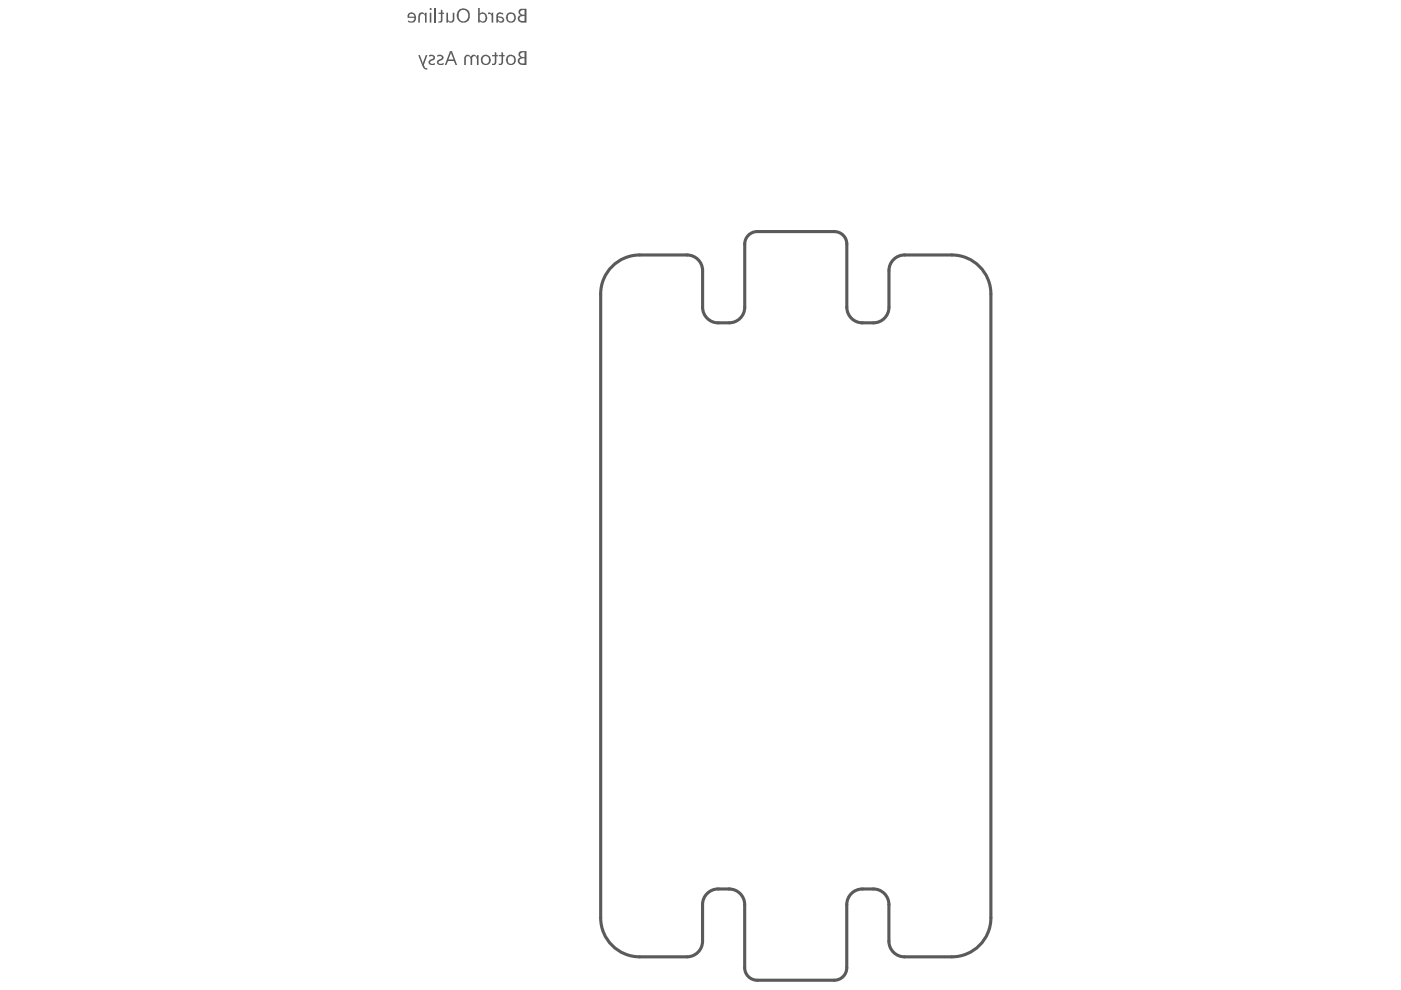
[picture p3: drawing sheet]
<svg xmlns="http://www.w3.org/2000/svg" width="297mm" height="210mm" viewBox="0 0 297 210" stroke-linecap="round" stroke-linejoin="round" font-family="sans-serif">
<g fill="none" stroke="#5a5a5a" stroke-width=".66">
<path d="M135.6 54.1h10.1M149 57.4v7.7M157.9 51.7v13.4M160.5 49.1h16.4M179.5 51.8v13.3M188.5 57.4v7.7M191.8 54.1h10M127.4 62.3v132.3M152.3 68.4h2.3M182.8 68.4h2.4M210.1 62.4v132.2M149 191.8v7.8"/>
<path d="M152.3 188.5h2.4M157.9 191.8v13.4M179.5 191.8v13.4M182.8 188.5h2.4M188.5 191.8v7.8M135.6 202.9h10M160.5 207.8h16.4M191.8 202.9h10"/>
</g>
<g fill="#5a5a5a">
<path d="M103.5 2.7h.5l.2 .4v-.4h.4v2.1h-.4v-1.1a.55 .55 0 0 0-.1-.6 .55 .55 0 0 0-.6-.1z"/>
<path d="M94.6 2.7h.4v1.2a.53 .53 0 0 0 .5 .6 .53 .53 0 0 0 .5-.6v-1.2h.3v1.3a.72 .72 0 0 1-.4 .8 .72 .72 0 0 1-.9-.3v.3h-.4z"/>
<path d="M93.5 2l.3 .2v.5h.3v.2h-.3l-.1 1.7-.2 .2h-.5v-.3a.31 .31 0 0 0 .4 0 .31 .31 0 0 0 .1-.4v-1.2h-.5v-.2h.5z"/>
<path d="M110.3 2.4l.2-.2 .7-.1v1l-.8-.2zM110.3 3.5l.9-.1v1.1h-.4a.55 .55 0 0 1-.6-.3 .55 .55 0 0 1 .1-.7zM110 2.1a.69 .69 0 0 0 .5 1.1 .81 .81 0 0 0-.7 .9 .81 .81 0 0 0 .9 .7h.9v-2.9h-1.2z"/>
<path d="M107.8 3a.77 .77 0 0 1 1 .1 .77 .77 0 0 1 .1 .9 .69 .69 0 0 1-.9 .5 .69 .69 0 0 1-.3-1zM107.5 2.9v.1a1.07 1.07 0 0 0 .1 1.6 1.07 1.07 0 0 0 1.6-.2 1.07 1.07 0 0 0-.3-1.5 1.02 1.02 0 0 0-1.4 0z"/>
<path d="M105.6 3.7l.5 .1a.39 .39 0 0 1 .4 .3 .39 .39 0 0 1-.3 .5 .39 .39 0 0 1-.5-.3l-.1-.2zM105.3 2.9l-.1 1.9h.4v-.3a.68 .68 0 0 0 .8 .3 .68 .68 0 0 0 .4-.8l-.4-.5h-.8a.59 .59 0 0 1 .4-.6 .59 .59 0 0 1 .7 .3v-.3a.92 .92 0 0 0-1.4 0z"/>
<path d="M101.4 1.7v3.1h.3v-.3a.89 .89 0 0 0 1.2 .2 .89 .89 0 0 0 .3-1.2 .85 .85 0 0 0-.5-.8 .85 .85 0 0 0-1 .2v-1.2zM101.7 3.2a.7 .7 0 0 1 .9-.2 .7 .7 0 0 1 .3 1 .59 .59 0 0 1-.6 .5 .59 .59 0 0 1-.6-.6z"/>
<path d="M97.4 2.4a1.13 1.13 0 0 1 1.6 0 1.13 1.13 0 0 1 .1 1.6 1.03 1.03 0 0 1-1.4 .4 1.03 1.03 0 0 1-.4-1.4zM97.3 2v.1a1.52 1.52 0 0 0-.2 2.1 1.52 1.52 0 0 0 2.2 .3v-.1a1.52 1.52 0 0 0 .2-1.8 1.52 1.52 0 0 0-1.7-.7z"/>
</g>
<path d="M92.3 1.7v3.1" fill="none" stroke="#5a5a5a" stroke-width=".34"/>
<g fill="#5a5a5a">
<path d="M88.8 2.9a.77 .77 0 0 1 1.3 .1v-.3h.3v2.1h-.3v-1.2a.56 .56 0 0 0-.5-.7 .56 .56 0 0 0-.6 .7v1.2h-.3v-1.4z"/>
<path d="M91.1 1.9a.21 .21 0 0 0 .4 0 .21 .21 0 0 0-.4 0zM91.1 2.7v2.1h.4v-2.1z"/>
<path d="M86.8 3a.61 .61 0 0 1 .7-.1 .61 .61 0 0 1 .3 .6h-1.1zM86.6 2.9l-.2 .9h1.4a.74 .74 0 0 1-.4 .8 .74 .74 0 0 1-.9-.3v.3l.2 .1a1.05 1.05 0 0 0 1.3-.2 1.05 1.05 0 0 0 .1-1.3 .92 .92 0 0 0-1.5-.3z"/>
</g>
<g fill="none" stroke="#5a5a5a" stroke-width=".66">
<path d="M135.6 54.1a8.3 8.3 0 0 0-8.2 8.2M145.7 54.1a3.3 3.3 0 0 1 3.3 3.3M160.5 49.1a2.65 2.65 0 0 0-2.6 2.6M176.9 49.1a2.65 2.65 0 0 1 2.6 2.6M191.8 54.1a3.3 3.3 0 0 0-3.3 3.3M201.8 54.1a8.3 8.3 0 0 1 8.3 8.2M149 65.1a3.3 3.3 0 0 0 3.3 3.4M157.9 65.1a3.3 3.3 0 0 1-3.3 3.3M179.5 65.1a3.3 3.3 0 0 0 3.4 3.3M188.5 65.1a3.3 3.3 0 0 1-3.3 3.4M127.4 194.6a8.3 8.3 0 0 0 8.2 8.3M149 199.6a3.3 3.3 0 0 1-3.4 3.3"/>
<path d="M152.3 188.5a3.3 3.3 0 0 0-3.3 3.3M154.6 188.5a3.3 3.3 0 0 1 3.3 3.3M182.8 188.5a3.3 3.3 0 0 0-3.3 3.3M185.2 188.5a3.3 3.3 0 0 1 3.3 3.3M188.5 199.6a3.3 3.3 0 0 0 3.3 3.3M210.1 194.6a8.3 8.3 0 0 1-8.3 8.3M157.9 205.2a2.65 2.65 0 0 0 2.6 2.6M179.5 205.2a2.65 2.65 0 0 1-2.6 2.6"/>
</g>
<g fill="#5a5a5a">
<path d="M106.3 11l.4 .2v.5h.3v.2h-.3v1.3a.74 .74 0 0 1-1 .6v-.4l.1 .1a.26 .26 0 0 0 .3 .1 .26 .26 0 0 0 .1-.3l.1-1.4h-.6v-.2h.6z"/>
<path d="M104.9 11l.3 .2v.5h.4v.2h-.4v1.3a.74 .74 0 0 1-.9 .6v-.4l.1 .1a.26 .26 0 0 0 .3 .1 .26 .26 0 0 0 .1-.3l.1-1.4h-.6v-.2h.6z"/>
<path d="M98.5 11.9h.1a.72 .72 0 0 1 1.3 .1 .68 .68 0 0 1 .6-.4 .68 .68 0 0 1 .6 .4v-.3h.4v2.1h-.4v-1.3a.51 .51 0 0 0-.4-.6 .51 .51 0 0 0-.6 .5v1.4h-.3l-.1-1.4a.48 .48 0 0 0-.6-.5 .48 .48 0 0 0-.3 .6v1.3h-.4z"/>
<path d="M92.7 11.7a.79 .79 0 0 1 1-.1 .79 .79 0 0 1 .3 .9l-.5 .4a.38 .38 0 0 0-.5 .4 .38 .38 0 0 0 .6 .2l.5-.1v.3a.95 .95 0 0 1-1.5-.6 .75 .75 0 0 1 .9-.6 .37 .37 0 0 0 .1-.5 .37 .37 0 0 0-.5-.1l-.4 .1z"/>
<path d="M90.9 11.7a.8 .8 0 0 1 .9 0 .8 .8 0 0 1 .4 .7l-.5 .5a.38 .38 0 0 0-.5 .4 .38 .38 0 0 0 .6 .2l.4-.1v.3a.82 .82 0 0 1-.8 .1 .82 .82 0 0 1-.5-.7 .75 .75 0 0 1 .8-.6v-.1a.33 .33 0 0 0 .1-.4 .33 .33 0 0 0-.5-.1l-.4 .1z"/>
<path d="M88.7 11.7h.3l.6 1.7 .7-1.7h.3l-.7 2.1 .1 .5 .2 .2h.4v.2a.87 .87 0 0 1-1-.6z"/>
<path d="M110.4 11.3l.8-.2v1l-.7-.1-.2-.2zM110.2 12.6l.5-.2h.5v1h-.8l-.3-.4zM110 11.1a.69 .69 0 0 0 .5 1.1 .81 .81 0 0 0-.7 .9 .81 .81 0 0 0 .9 .7h.9v-3h-1.2z"/>
<path d="M107.8 12a.8 .8 0 0 1 1.2 .7 .8 .8 0 0 1-1.1 .7 1.31 1.31 0 0 1-.1-1.4zM107.4 12a1.14 1.14 0 0 0 .9 1.8 1.09 1.09 0 0 0 1-1.5 1.09 1.09 0 0 0-1.7-.5z"/>
<path d="M102.5 12.1a.77 .77 0 0 1 .9 0 .77 .77 0 0 1 .2 .9 .74 .74 0 0 1-1.1 .3 .74 .74 0 0 1 0-1.1zM101.9 12.7a1.1 1.1 0 0 0 2.2 0 1.1 1.1 0 0 0-2.2 0z"/>
<path d="M95.6 11.2l.6 1.4h-1.1zM95.4 10.8l-1.1 3h.3l.4-.9h1.2l.4 .9h.3l-1.1-3z"/>
</g>
</svg>
